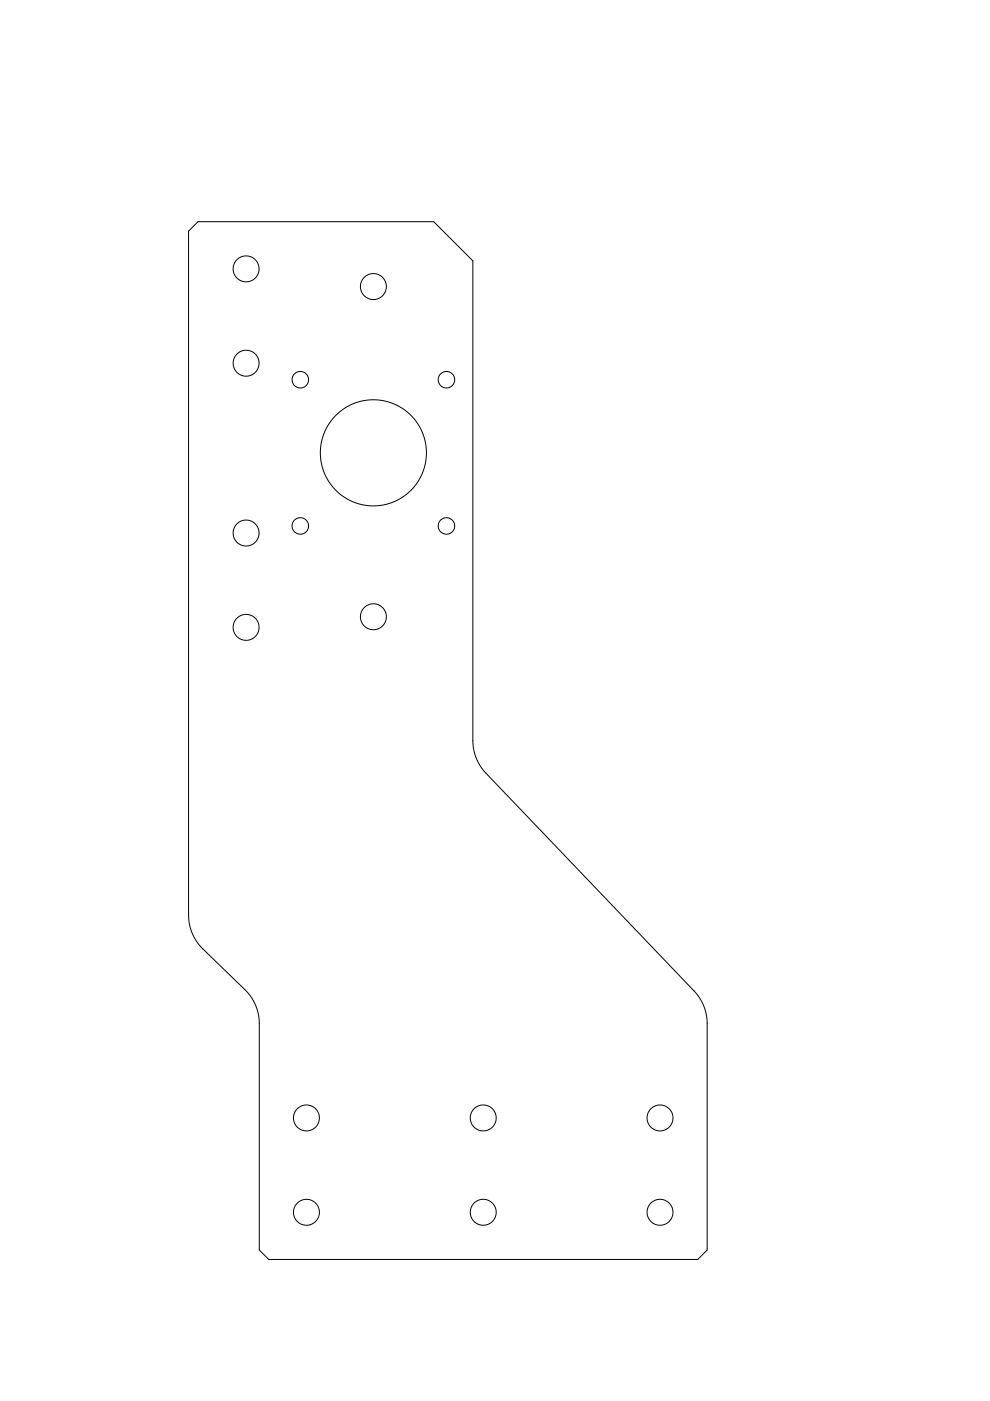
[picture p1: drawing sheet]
<svg xmlns="http://www.w3.org/2000/svg" width="210mm" height="297mm" viewBox="0 0 210 297" stroke-linecap="round" stroke-linejoin="round" font-family="sans-serif">
<g fill="none" stroke="#000" stroke-width=".21">
<path d="M42 47h50l8.3 8.3v101.8l.2 2.1 .9 2.4 1.5 2.1 44.3 46.5 1.1 1.3 .8 1.5 .6 1.9 .2 2v48.1l-2 2h-90.9l-2-2v-48l-.2-2.1-.9-2.3-1.3-2.1-9.7-9.4-1-1.2-1.3-2.5-.6-2.8v-145.6z"/>
<circle cx="52.2" cy="57" r="2.75"/>
<circle cx="52.2" cy="77" r="2.75"/>
<circle cx="79.2" cy="60.8" r="2.75"/>
<circle cx="63.7" cy="80.5" r="1.75"/>
<circle cx="79.2" cy="96" r="11.2"/>
<circle cx="94.7" cy="80.5" r="1.75"/>
<circle cx="52.2" cy="113" r="2.75"/>
<circle cx="63.7" cy="111.5" r="1.75"/>
<circle cx="94.7" cy="111.5" r="1.75"/>
<circle cx="52.2" cy="133" r="2.75"/>
<circle cx="79.2" cy="130.8" r="2.75"/>
<circle cx="65" cy="237" r="2.75"/>
<circle cx="102.5" cy="237" r="2.75"/>
<circle cx="139.9" cy="237" r="2.75"/>
<circle cx="65" cy="257" r="2.75"/>
<circle cx="102.5" cy="257" r="2.75"/>
<circle cx="139.9" cy="257" r="2.75"/>
</g>
</svg>
